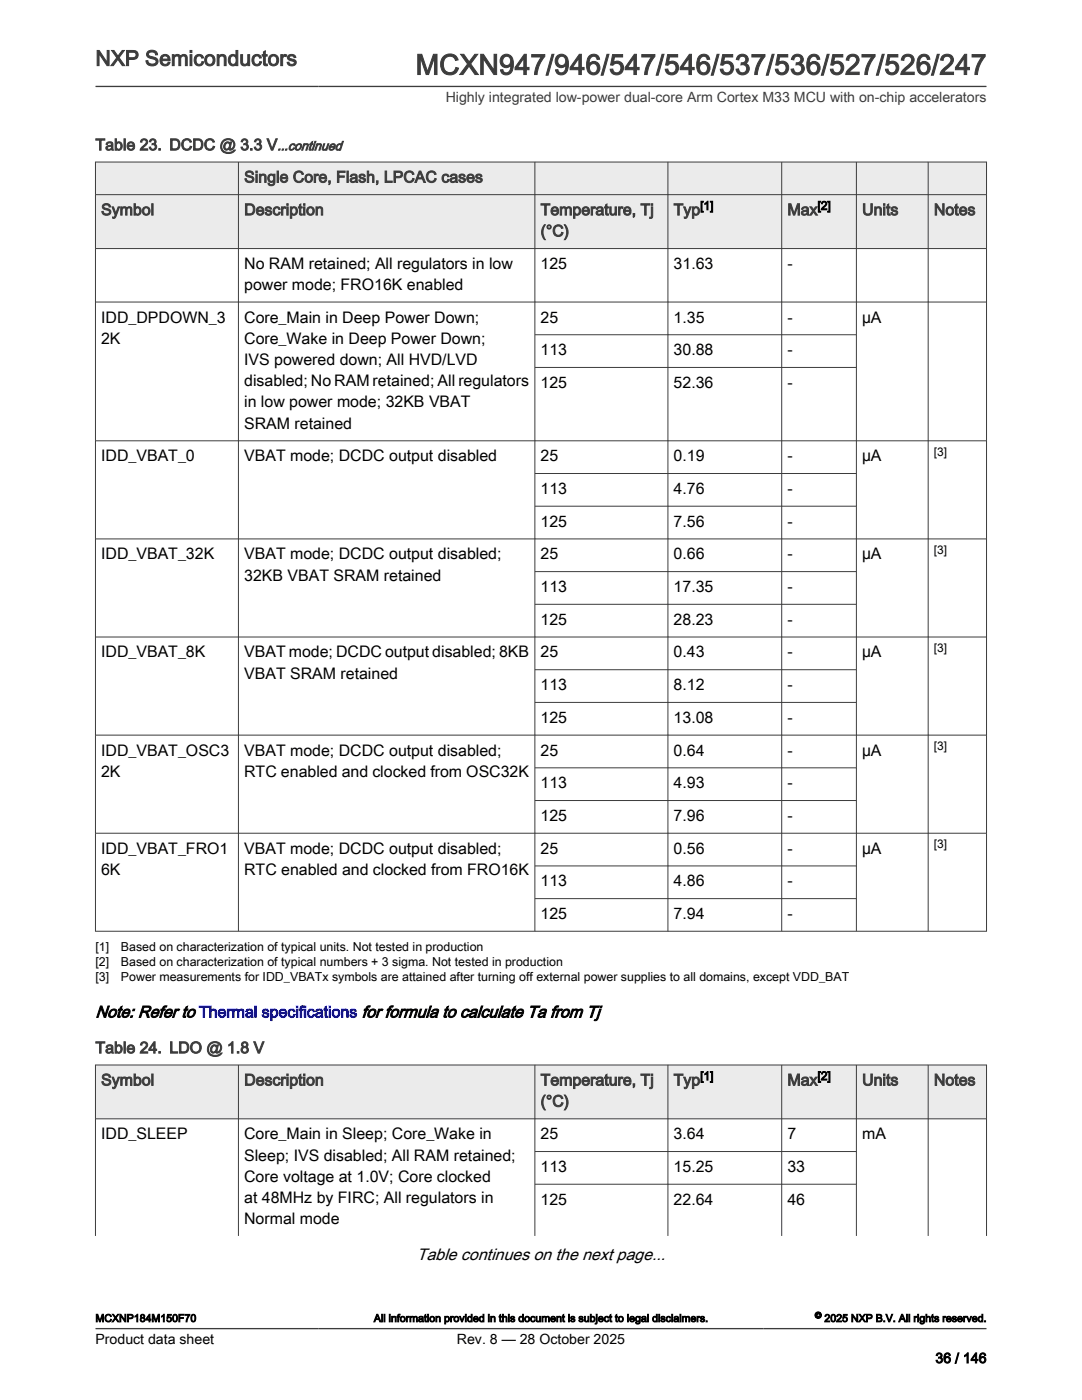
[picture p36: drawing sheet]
<svg xmlns="http://www.w3.org/2000/svg" width="216mm" height="279mm" viewBox="0 0 216 279" stroke-linecap="round" stroke-linejoin="round" font-family="sans-serif">
<defs><g id="words">
<text font-size="5.6" fill="#3c3c3c" x="82.9" y="14.9">MCXN947/946/547/546/537/536/527/526/247</text>
<text font-size="4.2" fill="#3c3c3c" x="19" y="13.1">NXP Semiconductors</text>
<g font-size="3.3">
<text x="19" y="203">Note: Refer to Thermal specifications for formula to calculate Ta from Tj</text>
<text x="83.2" y="251.4">Table continues on the next page...</text>
</g>
<g font-size="3.2" fill="#3c3c3c">
<text x="19" y="30">Table 23. DCDC @ 3.3 V</text>
<text x="48.7" y="36.4">Single Core, Flash, LPCAC cases</text>
<text x="20.2" y="42.9">Symbol</text>
<text x="48.7" y="42.9">Description</text>
<text x="107.9" y="42.9">Temperature, Tj</text>
<text x="107.9" y="47.2">(°C)</text>
<text x="134.4" y="42.9">Typ</text>
<text x="157.1" y="42.9">Max</text>
<text x="172" y="42.9">Units</text>
<text x="186.4" y="42.9">Notes</text>
<text x="19" y="210.2">Table 24. LDO @ 1.8 V</text>
<text x="20.2" y="216.6">Symbol</text>
<text x="48.7" y="216.6">Description</text>
<text x="107.9" y="216.6">Temperature, Tj</text>
<text x="107.9" y="220.8">(°C)</text>
<text x="134.4" y="216.6">Typ</text>
<text x="157.1" y="216.6">Max</text>
<text x="172" y="216.6">Units</text>
<text x="186.4" y="216.6">Notes</text>
</g>
<g font-size="3.2">
<text x="48.7" y="53.6">No RAM retained; All regulators in low</text>
<text x="107.9" y="53.7">125</text>
<text x="134.4" y="53.7">31.63</text>
<text x="157.1" y="53.7">-</text>
<text x="48.7" y="57.8">power mode; FRO16K enabled</text>
<text x="20.2" y="64.4">IDD_DPDOWN_3</text>
<text x="48.7" y="64.4">Core_Main in Deep Power Down;</text>
<text x="107.9" y="64.4">25</text>
<text x="134.4" y="64.4">1.35</text>
<text x="157.1" y="64.4">-</text>
<text x="172" y="64.4">µA</text>
<text x="20.2" y="68.6">2K</text>
<text x="48.7" y="68.6">Core_Wake in Deep Power Down;</text>
<text x="107.9" y="70.9">113</text>
<text x="134.4" y="70.9">30.88</text>
<text x="157.1" y="70.9">-</text>
<text x="48.7" y="72.8">IVS powered down; All HVD/LVD</text>
<text x="48.7" y="77.1">disabled; No RAM retained; All regulators</text>
<text x="107.9" y="77.4">125</text>
<text x="134.4" y="77.4">52.36</text>
<text x="157.1" y="77.4">-</text>
<text x="48.7" y="81.3">in low power mode; 32KB VBAT</text>
<text x="48.7" y="85.5">SRAM retained</text>
<text x="20.2" y="92.1">IDD_VBAT_0</text>
<text x="48.7" y="92.1">VBAT mode; DCDC output disabled</text>
<text x="107.9" y="92.1">25</text>
<text x="134.4" y="92.1">0.19</text>
<text x="157.1" y="92.1">-</text>
<text x="172" y="92.1">µA</text>
<text x="107.9" y="98.6">113</text>
<text x="134.4" y="98.6">4.76</text>
<text x="157.1" y="98.6">-</text>
<text x="107.9" y="105.1">125</text>
<text x="134.4" y="105.1">7.56</text>
<text x="157.1" y="105.1">-</text>
<text x="20.2" y="111.6">IDD_VBAT_32K</text>
<text x="48.7" y="111.6">VBAT mode; DCDC output disabled;</text>
<text x="107.9" y="111.6">25</text>
<text x="134.4" y="111.6">0.66</text>
<text x="157.1" y="111.6">-</text>
<text x="172" y="111.6">µA</text>
<text x="48.7" y="115.9">32KB VBAT SRAM retained</text>
<text x="107.9" y="118.2">113</text>
<text x="134.4" y="118.2">17.35</text>
<text x="157.1" y="118.2">-</text>
<text x="107.9" y="124.7">125</text>
<text x="134.4" y="124.7">28.23</text>
<text x="157.1" y="124.7">-</text>
<text x="20.2" y="131.2">IDD_VBAT_8K</text>
<text x="48.7" y="131.2">VBAT mode; DCDC output disabled; 8KB</text>
<text x="107.9" y="131.2">25</text>
<text x="134.4" y="131.2">0.43</text>
<text x="157.1" y="131.2">-</text>
<text x="172" y="131.2">µA</text>
<text x="48.7" y="135.4">VBAT SRAM retained</text>
<text x="107.9" y="137.7">113</text>
<text x="134.4" y="137.7">8.12</text>
<text x="157.1" y="137.7">-</text>
<text x="107.9" y="144.3">125</text>
<text x="134.4" y="144.3">13.08</text>
<text x="157.1" y="144.3">-</text>
<text x="20.2" y="150.8">IDD_VBAT_OSC3</text>
<text x="20.2" y="155">2K</text>
<text x="48.7" y="150.8">VBAT mode; DCDC output disabled;</text>
<text x="48.7" y="155">RTC enabled and clocked from OSC32K</text>
<text x="107.9" y="150.8">25</text>
<text x="134.4" y="150.8">0.64</text>
<text x="157.1" y="150.8">-</text>
<text x="172" y="150.8">µA</text>
<text x="107.9" y="157.3">113</text>
<text x="134.4" y="157.3">4.93</text>
<text x="157.1" y="157.3">-</text>
<text x="107.9" y="163.8">125</text>
<text x="134.4" y="163.8">7.96</text>
<text x="157.1" y="163.8">-</text>
<text x="20.2" y="170.4">IDD_VBAT_FRO1</text>
<text x="48.7" y="170.4">VBAT mode; DCDC output disabled;</text>
<text x="107.9" y="170.4">25</text>
<text x="134.4" y="170.4">0.56</text>
<text x="157.1" y="170.4">-</text>
<text x="172" y="170.4">µA</text>
<text x="20.2" y="174.6">6K</text>
<text x="48.7" y="174.6">RTC enabled and clocked from FRO16K</text>
<text x="107.9" y="176.9">113</text>
<text x="134.4" y="176.9">4.86</text>
<text x="157.1" y="176.9">-</text>
<text x="107.9" y="183.4">125</text>
<text x="134.4" y="183.4">7.94</text>
<text x="157.1" y="183.4">-</text>
<text x="20.2" y="227.4">IDD_SLEEP</text>
<text x="48.7" y="227.4">Core_Main in Sleep; Core_Wake in</text>
<text x="107.9" y="227.4">25</text>
<text x="134.4" y="227.4">3.64</text>
<text x="157.1" y="227.4">7</text>
<text x="172" y="227.4">mA</text>
<text x="48.7" y="231.6">Sleep; IVS disabled; All RAM retained;</text>
<text x="107.9" y="233.9">113</text>
<text x="134.4" y="233.9">15.25</text>
<text x="157.1" y="233.9">33</text>
<text x="48.7" y="235.8">Core voltage at 1.0V; Core clocked</text>
<text x="48.7" y="240.1">at 48MHz by FIRC; All regulators in</text>
<text x="48.7" y="244.3">Normal mode</text>
<text x="107.9" y="240.4">125</text>
<text x="134.4" y="240.4">22.64</text>
<text x="157.1" y="240.4">46</text>
</g>
<text font-size="2.8" fill="#3c3c3c" x="88.9" y="20.4">Highly integrated low-power dual-core Arm Cortex M33 MCU with on-chip accelerators</text>
<g font-size="2.8">
<text x="19" y="268.1">Product data sheet</text>
<text x="91.2" y="268.1">Rev. 8 — 28 October 2025</text>
<text x="186.6" y="272">36 / 146</text>
</g>
<text font-size="2.6" fill="#3c3c3c" x="55.4" y="30">...continued</text>
<g font-size="2.5">
<text x="19" y="189.8">[1]</text>
<text x="24.1" y="189.8">Based on characterization of typical units. Not tested in production</text>
<text x="19" y="192.8">[2]</text>
<text x="19" y="195.7">[3]</text>
<text x="24.1" y="192.8">Based on characterization of typical numbers + 3 sigma. Not tested in production</text>
<text x="24.1" y="195.7">Power measurements for IDD_VBATx symbols are attained after turning off external power supplies to all domains, except VDD_BAT</text>
</g>
<g font-size="2.4">
<text x="139.7" y="41.9">[1]</text>
<text x="163.1" y="41.9">[2]</text>
<text x="186.4" y="91">[3]</text>
<text x="186.4" y="110.6">[3]</text>
<text x="186.4" y="130.2">[3]</text>
<text x="186.4" y="149.7">[3]</text>
<text x="186.4" y="169.3">[3]</text>
<text x="139.7" y="215.6">[1]</text>
<text x="163.1" y="215.6">[2]</text>
</g>
<g font-size="2.1">
<text x="19" y="263.8">MCXNP184M150F70</text>
<text x="74.6" y="263.8">All information provided in this document is subject to legal disclaimers.</text>
<text x="164.5" y="263.8">2025 NXP B.V. All rights reserved.</text>
</g>
<text font-size="1.8" x="162.6" y="263.1">©</text>
</g></defs>
<g fill="#ebebeb">
<path d="M19 32.3h177.8v6.5h-177.8z" fill-rule="evenodd"/>
<path d="M19 38.8h177.8v10.8h-177.8z" fill-rule="evenodd"/>
</g>
<g fill="none" stroke="#3c3c3c" stroke-width=".2">
<path d="M19 32.3h177.9M19 38.8h177.9M19 32.3v153.6M47.6 32.3v153.6M106.7 32.3v153.6M133.3 32.3v153.6M156 32.3v153.6M170.9 32.3v153.6M185.2 32.3v153.6M196.9 32.3v153.6M19 49.6h177.9M19 60.3h177.9"/>
<path d="M106.7 66.8h64.3M106.7 73.3h64.3M19 88h177.9M106.7 94.5h64.3M19 107.6h177.9M106.7 101h64.3M106.7 114.1h64.3M19 127.1h177.9M106.7 120.6h64.3M106.7 133.7h64.3M19 146.7h177.9M106.7 140.2h64.3"/>
<path d="M106.7 153.2h64.3M106.7 159.8h64.3M19 166.3h177.9M106.7 172.8h64.3M106.7 179.3h64.3M19 185.9h177.9"/>
</g>
<path d="M19 212.5h177.8v10.8h-177.8z" fill-rule="evenodd" fill="#ebebeb"/>
<path d="M19 212.5h177.9M19 212.5v34.2M47.6 212.5v34.2M106.7 212.5v34.2M133.3 212.5v34.2M156 212.5v34.2M170.9 212.5v34.2M185.2 212.5v34.2M196.9 212.5v34.2M19 223.3h177.9M106.7 229.8h64.3M106.7 236.3h64.3" fill="none" stroke="#3c3c3c" stroke-width=".2"/>
<path d="M19 17.3h177.8M19 265.2h177.8" fill="none" stroke="#3c3c3c" stroke-width=".26"/>
<path d="M18.7 269.3h14v4h-14z" fill="#fff"/>
<use href="#words"/>
</svg>
